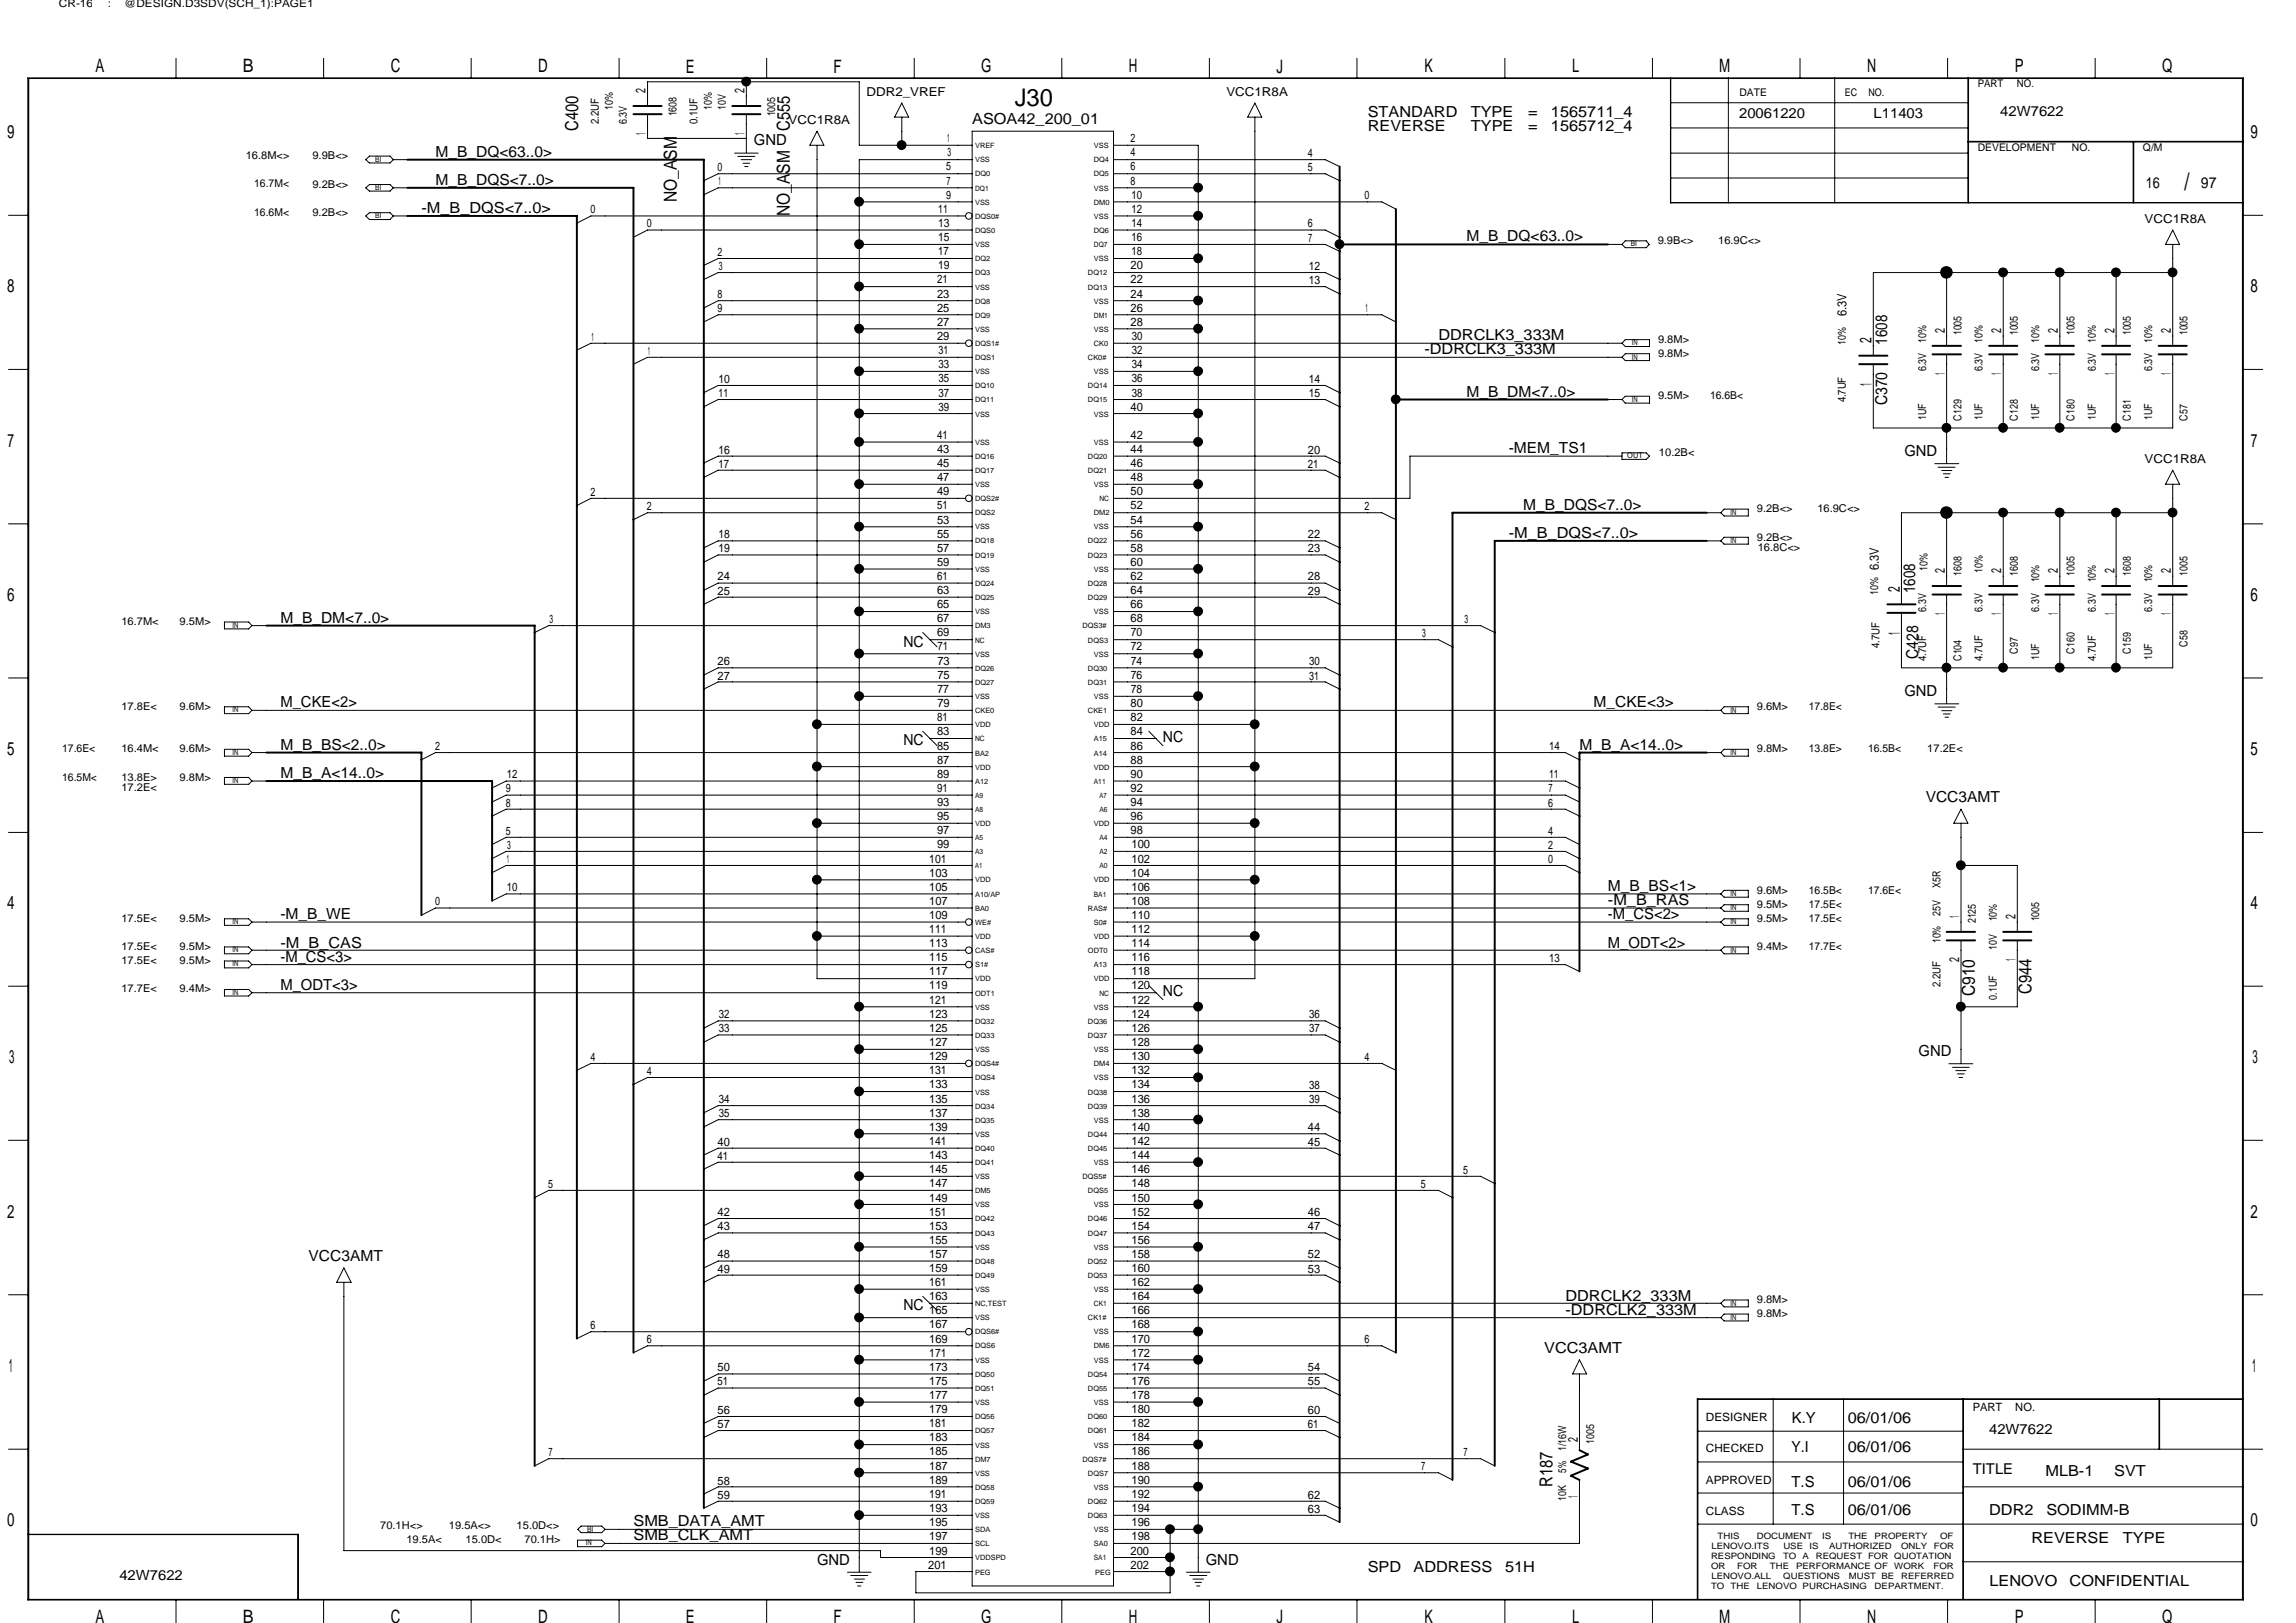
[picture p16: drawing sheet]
<svg xmlns="http://www.w3.org/2000/svg" width="297mm" height="210mm" viewBox="0 0 297 210" stroke-linecap="round" stroke-linejoin="round" font-family="sans-serif">
<defs><g id="words">
<g font-size="3.1">
<text x="131.3" y="13.7">J30</text>
<text x="282.6" y="24.6">/</text>
</g>
<g font-size="2.4">
<text x="12.4" y="9.4">A</text>
<text x="31.4" y="9.4">B</text>
<text x="50.5" y="9.4">C</text>
<text x="69.6" y="9.4">D</text>
<text x="88.7" y="9.4">E</text>
<text x="107.8" y="9.4">F</text>
<text x="127" y="9.4">G</text>
<text x="146" y="9.4">H</text>
<text x="165.1" y="9.4">J</text>
<text x="184.3" y="9.4">K</text>
<text x="203.4" y="9.4">L</text>
<text x="222.4" y="9.4">M</text>
<text x="241.6" y="9.4">N</text>
<text x="260.6" y="9.4">P</text>
<text x="279.7" y="9.4">Q</text>
<text x=".9" y="17.9">9</text>
<text x="291.2" y="17.9">9</text>
<text x=".9" y="37.8">8</text>
<text x="291.2" y="37.8">8</text>
<text x="1" y="57.8">7</text>
<text x="291.2" y="57.8">7</text>
<text x=".9" y="77.8">6</text>
<text x="291.2" y="77.8">6</text>
<text x=".9" y="97.7">5</text>
<text x="291.2" y="97.7">5</text>
<text x=".9" y="117.6">4</text>
<text x="291.2" y="117.6">4</text>
<text x="1.2" y="137.6">3</text>
<text x="291.4" y="137.6">3</text>
<text x=".9" y="157.5">2</text>
<text x="291.2" y="157.5">2</text>
<text x="1.1" y="177.5">1</text>
<text x="291.4" y="177.5">1</text>
<text x=".9" y="197.4">0</text>
<text x="291.2" y="197.4">0</text>
<text x="12.4" y="210">A</text>
<text x="31.4" y="210">B</text>
<text x="50.5" y="210">C</text>
<text x="69.6" y="210">D</text>
<text x="127" y="210">G</text>
<text x="146" y="210">H</text>
<text x="184.3" y="210">K</text>
<text x="203.4" y="210">L</text>
<text x="222.4" y="210">M</text>
<text x="241.6" y="210">N</text>
<text x="260.6" y="210">P</text>
<text x="279.7" y="210">Q</text>
<text x="88.7" y="210">E</text>
<text x="107.8" y="210">F</text>
<text x="165.1" y="210">J</text>
</g>
<g font-size="2.3">
<text x="74.8" y="17" transform="rotate(-90 74.8 17)">C400</text>
<text x="102.2" y="17" transform="rotate(-90 102.2 17)">C555</text>
<text x="87.6" y="26.1" transform="rotate(-90 87.6 26.1)">NO_ASM</text>
<text x="102.2" y="27.9" transform="rotate(-90 102.2 27.9)">NO_ASM</text>
<text x="255.5" y="128.8" transform="rotate(-90 255.5 128.8)">C910</text>
<text x="262.8" y="128.6" transform="rotate(-90 262.8 128.6)">C944</text>
<text x="200.9" y="192.4" transform="rotate(-90 200.9 192.4)">R187</text>
</g>
<g font-size="2.1">
<text x="242.1" y="44.4" transform="rotate(-90 242.1 44.4)">2</text>
<text x="244.1" y="44.6" transform="rotate(-90 244.1 44.6)">1608</text>
<text x="242.1" y="50" transform="rotate(-90 242.1 50)">1</text>
<text x="244.1" y="52.5" transform="rotate(-90 244.1 52.5)">C370</text>
<text x="245.8" y="76.5" transform="rotate(-90 245.8 76.5)">2</text>
<text x="247.8" y="76.8" transform="rotate(-90 247.8 76.8)">1608</text>
<text x="245.8" y="82.2" transform="rotate(-90 245.8 82.2)">1</text>
<text x="248.2" y="85.3" transform="rotate(-90 248.2 85.3)">C428</text>
</g>
<g font-size="2">
<text x="125.8" y="16.1">ASOA42_200_01</text>
<text x="177" y="15.2">STANDARD</text>
<text x="177" y="17">REVERSE</text>
<text x="190.3" y="15.2">TYPE</text>
<text x="190.3" y="17">TYPE</text>
<text x="197.7" y="15.2">=</text>
<text x="197.7" y="17">=</text>
<text x="200.7" y="15.2">1565711_4</text>
<text x="200.7" y="17">1565712_4</text>
<text x="56.3" y="20.3">M_B_DQ&lt;63..0&gt;</text>
<text x="56.3" y="23.9">M_B_DQS&lt;7..0&gt;</text>
<text x="97.5" y="18.8">GND</text>
<text x="54.5" y="27.6">-M_B_DQS&lt;7..0&gt;</text>
<text x="277.6" y="24.3">16</text>
<text x="284.7" y="24.3">97</text>
<text x="189.7" y="31.2">M_B_DQ&lt;63..0&gt;</text>
<text x="184.3" y="45.8">-DDRCLK3_333M</text>
<text x="186.1" y="44">DDRCLK3_333M</text>
<text x="189.7" y="51.4">M_B_DM&lt;7..0&gt;</text>
<text x="195.2" y="58.6">-MEM_TS1</text>
<text x="246.4" y="59">GND</text>
<text x="197.1" y="66">M_B_DQS&lt;7..0&gt;</text>
<text x="195.2" y="69.6">-M_B_DQS&lt;7..0&gt;</text>
<text x="36.3" y="80.6">M_B_DM&lt;7..0&gt;</text>
<text x="116.9" y="83.7">NC</text>
<text x="36.3" y="91.5">M_CKE&lt;2&gt;</text>
<text x="150.4" y="96">NC</text>
<text x="206.2" y="91.5">M_CKE&lt;3&gt;</text>
<text x="246.4" y="90.1">GND</text>
<text x="36.3" y="97">M_B_BS&lt;2..0&gt;</text>
<text x="36.3" y="100.7">M_B_A&lt;14..0&gt;</text>
<text x="116.9" y="96.4">NC</text>
<text x="204.3" y="97">M_B_A&lt;14..0&gt;</text>
<text x="249.1" y="103.8">VCC3AMT</text>
<text x="36.3" y="118.9">-M_B_WE</text>
<text x="208" y="115.3">M_B_BS&lt;1&gt;</text>
<text x="208" y="117.1">-M_B_RAS</text>
<text x="208" y="118.9">-M_CS&lt;2&gt;</text>
<text x="36.3" y="122.6">-M_B_CAS</text>
<text x="36.3" y="124.4">-M_CS&lt;3&gt;</text>
<text x="208" y="122.6">M_ODT&lt;2&gt;</text>
<text x="36.3" y="128.1">M_ODT&lt;3&gt;</text>
<text x="150.4" y="128.9">NC</text>
<text x="248.2" y="136.7">GND</text>
<text x="39.9" y="163.2">VCC3AMT</text>
<text x="116.9" y="169.5">NC</text>
<text x="202.5" y="170.1">-DDRCLK2_333M</text>
<text x="202.5" y="168.3">DDRCLK2_333M</text>
<text x="199.8" y="175">VCC3AMT</text>
<text x="231.8" y="184.1">K.Y</text>
<text x="239.1" y="184.1">06/01/06</text>
<text x="231.8" y="187.8">Y.I</text>
<text x="239.1" y="187.8">06/01/06</text>
<text x="264.6" y="190.9">MLB-1</text>
<text x="273.5" y="190.9">SVT</text>
<text x="82" y="197.5">SMB_DATA_AMT</text>
<text x="231.8" y="196">T.S</text>
<text x="231.8" y="192.4">T.S</text>
<text x="239.1" y="196">06/01/06</text>
<text x="239.1" y="192.4">06/01/06</text>
<text x="257.3" y="196">DDR2</text>
<text x="264.7" y="196">SODIMM-B</text>
<text x="82" y="199.3">SMB_CLK_AMT</text>
<text x="105.7" y="202.4">GND</text>
<text x="156" y="202.4">GND</text>
<text x="177" y="203.3">SPD</text>
<text x="182.9" y="203.3">ADDRESS</text>
<text x="194.7" y="203.3">51H</text>
<text x="262.8" y="199.7">REVERSE</text>
<text x="274.7" y="199.7">TYPE</text>
<text x="257.4" y="205.2">LENOVO</text>
<text x="267.8" y="205.2">CONFIDENTIAL</text>
</g>
<text font-size="1.9" x="255.2" y="190.7">TITLE</text>
<g font-size="1.8">
<text x="83.5" y="17.5" transform="rotate(-90 83.5 17.5)">1</text>
<text x="83.5" y="12.1" transform="rotate(-90 83.5 12.1)">2</text>
<text x="96.3" y="17.5" transform="rotate(-90 96.3 17.5)">1</text>
<text x="96.3" y="12.1" transform="rotate(-90 96.3 12.1)">2</text>
<text x="225" y="15.3">20061220</text>
<text x="242.4" y="15.3">L11403</text>
<text x="258.8" y="14.9">42W7622</text>
<text x="251.6" y="43.1" transform="rotate(-90 251.6 43.1)">2</text>
<text x="258.9" y="43.1" transform="rotate(-90 258.9 43.1)">2</text>
<text x="266.2" y="43.1" transform="rotate(-90 266.2 43.1)">2</text>
<text x="273.6" y="43.1" transform="rotate(-90 273.6 43.1)">2</text>
<text x="280.8" y="43.1" transform="rotate(-90 280.8 43.1)">2</text>
<text x="251.6" y="48.6" transform="rotate(-90 251.6 48.6)">1</text>
<text x="258.9" y="48.6" transform="rotate(-90 258.9 48.6)">1</text>
<text x="266.2" y="48.6" transform="rotate(-90 266.2 48.6)">1</text>
<text x="273.6" y="48.6" transform="rotate(-90 273.6 48.6)">1</text>
<text x="280.8" y="48.6" transform="rotate(-90 280.8 48.6)">1</text>
<text x="251.6" y="74.2" transform="rotate(-90 251.6 74.2)">2</text>
<text x="258.9" y="74.2" transform="rotate(-90 258.9 74.2)">2</text>
<text x="266.2" y="74.2" transform="rotate(-90 266.2 74.2)">2</text>
<text x="273.6" y="74.2" transform="rotate(-90 273.6 74.2)">2</text>
<text x="280.8" y="74.2" transform="rotate(-90 280.8 74.2)">2</text>
<text x="251.6" y="79.6" transform="rotate(-90 251.6 79.6)">1</text>
<text x="258.9" y="79.6" transform="rotate(-90 258.9 79.6)">1</text>
<text x="266.2" y="79.6" transform="rotate(-90 266.2 79.6)">1</text>
<text x="273.6" y="79.6" transform="rotate(-90 273.6 79.6)">1</text>
<text x="280.8" y="79.6" transform="rotate(-90 280.8 79.6)">1</text>
<text x="253.4" y="118.8" transform="rotate(-90 253.4 118.8)">1</text>
<text x="260.8" y="118.9" transform="rotate(-90 260.8 118.9)">2</text>
<text x="253.4" y="124.5" transform="rotate(-90 253.4 124.5)">2</text>
<text x="260.8" y="124.4" transform="rotate(-90 260.8 124.4)">1</text>
<text x="257.3" y="185.6">42W7622</text>
<text x="204.1" y="186.5" transform="rotate(-90 204.1 186.5)">2</text>
<text x="204.1" y="193.8" transform="rotate(-90 204.1 193.8)">1</text>
<text x="15.4" y="204.4">42W7622</text>
</g>
<g font-size="1.7">
<text x="238.9" y="40.9" transform="rotate(-90 238.9 40.9)">6.3V</text>
<text x="243.1" y="73.8" transform="rotate(-90 243.1 73.8)">6.3V</text>
</g>
<g font-size="1.6">
<text x="102" y="16.1">VCC1R8A</text>
<text x="112.1" y="12.4">DDR2_VREF</text>
<text x="158.7" y="12.4">VCC1R8A</text>
<text x="277.4" y="28.9">VCC1R8A</text>
<text x="277.4" y="59.9">VCC1R8A</text>
</g>
<g font-size="1.5">
<text x="92.8" y="22.1">0</text>
<text x="93" y="24">1</text>
<text x="122.4" y="22.1">5</text>
<text x="122.5" y="23.9">7</text>
<text x="122.6" y="18.4">1</text>
<text x="122.6" y="20.2">3</text>
<text x="146.3" y="23.9">8</text>
<text x="146.3" y="22.1">6</text>
<text x="146.3" y="20.2">4</text>
<text x="146.3" y="18.4">2</text>
<text x="169.2" y="20.3">4</text>
<text x="169.2" y="22.1">5</text>
<text x="76.4" y="27.6">0</text>
<text x="83.7" y="29.4">0</text>
<text x="121.4" y="29.4">13</text>
<text x="121.4" y="27.6">11</text>
<text x="122.4" y="25.7">9</text>
<text x="146.4" y="29.4">14</text>
<text x="146.4" y="27.6">12</text>
<text x="146.4" y="25.7">10</text>
<text x="169.2" y="29.4">6</text>
<text x="176.5" y="25.8">0</text>
<text x="92.8" y="33.1">2</text>
<text x="93" y="34.9">3</text>
<text x="121.4" y="34.8">19</text>
<text x="121.4" y="33">17</text>
<text x="121.4" y="31.2">15</text>
<text x="146.3" y="34.8">20</text>
<text x="146.4" y="33">18</text>
<text x="146.4" y="31.2">16</text>
<text x="169.2" y="31.3">7</text>
<text x="169.3" y="34.9">12</text>
<text x="92.8" y="38.6">8</text>
<text x="92.8" y="40.4">9</text>
<text x="121.2" y="40.3">25</text>
<text x="121.2" y="38.5">23</text>
<text x="121.2" y="36.7">21</text>
<text x="146.3" y="40.3">26</text>
<text x="146.3" y="38.5">24</text>
<text x="146.3" y="36.7">22</text>
<text x="169.3" y="36.7">13</text>
<text x="176.7" y="40.4">1</text>
<text x="76.5" y="44.1">1</text>
<text x="83.8" y="45.9">1</text>
<text x="121.2" y="44">29</text>
<text x="121.2" y="42.2">27</text>
<text x="121.4" y="47.6">33</text>
<text x="121.4" y="45.8">31</text>
<text x="146.3" y="42.2">28</text>
<text x="146.4" y="44">30</text>
<text x="146.4" y="47.6">34</text>
<text x="146.4" y="45.8">32</text>
<text x="93" y="49.5">10</text>
<text x="93" y="51.4">11</text>
<text x="121.4" y="53.1">39</text>
<text x="121.4" y="51.3">37</text>
<text x="121.4" y="49.4">35</text>
<text x="146.3" y="53.1">40</text>
<text x="146.4" y="51.3">38</text>
<text x="146.4" y="49.4">36</text>
<text x="169.3" y="49.5">14</text>
<text x="169.3" y="51.4">15</text>
<text x="93" y="58.7">16</text>
<text x="121.2" y="58.6">43</text>
<text x="121.2" y="56.8">41</text>
<text x="146.3" y="58.6">44</text>
<text x="146.3" y="56.8">42</text>
<text x="169.2" y="58.7">20</text>
<text x="76.4" y="64.1">2</text>
<text x="83.7" y="66">2</text>
<text x="93" y="60.5">17</text>
<text x="121.2" y="65.9">51</text>
<text x="121.2" y="64.1">49</text>
<text x="121.2" y="62.3">47</text>
<text x="121.2" y="60.4">45</text>
<text x="146.3" y="64.1">50</text>
<text x="146.3" y="65.9">52</text>
<text x="146.3" y="62.3">48</text>
<text x="146.3" y="60.4">46</text>
<text x="169.2" y="60.5">21</text>
<text x="176.5" y="66">2</text>
<text x="93" y="71.5">19</text>
<text x="93" y="69.6">18</text>
<text x="121.2" y="71.4">57</text>
<text x="121.2" y="69.6">55</text>
<text x="121.2" y="67.7">53</text>
<text x="146.3" y="71.4">58</text>
<text x="146.3" y="69.6">56</text>
<text x="146.3" y="67.7">54</text>
<text x="169.2" y="71.5">23</text>
<text x="169.2" y="69.6">22</text>
<text x="92.8" y="75.1">24</text>
<text x="92.8" y="77">25</text>
<text x="121.2" y="76.9">63</text>
<text x="121.2" y="75.1">61</text>
<text x="121.2" y="73.2">59</text>
<text x="146.3" y="73.2">60</text>
<text x="146.3" y="76.9">64</text>
<text x="146.3" y="75.1">62</text>
<text x="169.2" y="77">29</text>
<text x="169.2" y="75.1">28</text>
<text x="71.1" y="80.6">3</text>
<text x="121.2" y="82.3">69</text>
<text x="121.2" y="80.5">67</text>
<text x="121.2" y="78.7">65</text>
<text x="146.3" y="80.5">68</text>
<text x="146.3" y="78.7">66</text>
<text x="146.3" y="82.3">70</text>
<text x="184" y="82.4">3</text>
<text x="189.5" y="80.6">3</text>
<text x="92.8" y="86.1">26</text>
<text x="92.8" y="87.9">27</text>
<text x="121.3" y="87.8">75</text>
<text x="121.3" y="86">73</text>
<text x="121.3" y="84.2">71</text>
<text x="121.3" y="89.7">77</text>
<text x="146.3" y="89.7">78</text>
<text x="146.3" y="87.8">76</text>
<text x="146.3" y="86">74</text>
<text x="146.3" y="84.2">72</text>
<text x="169.4" y="87.9">31</text>
<text x="169.4" y="86.1">30</text>
<text x="121.2" y="95.1">83</text>
<text x="121.2" y="93.3">81</text>
<text x="121.3" y="91.5">79</text>
<text x="146.3" y="91.5">80</text>
<text x="146.3" y="95.1">84</text>
<text x="146.3" y="93.3">82</text>
<text x="56.3" y="97">2</text>
<text x="65.6" y="100.7">12</text>
<text x="121.2" y="100.6">89</text>
<text x="121.2" y="98.8">87</text>
<text x="121.2" y="97">85</text>
<text x="146.3" y="100.6">90</text>
<text x="146.3" y="98.8">88</text>
<text x="146.3" y="97">86</text>
<text x="200.4" y="97">14</text>
<text x="200.4" y="100.7">11</text>
<text x="65.4" y="104.4">8</text>
<text x="65.4" y="102.5">9</text>
<text x="65.4" y="108">5</text>
<text x="121.2" y="107.9">97</text>
<text x="121.2" y="106.1">95</text>
<text x="121.2" y="104.3">93</text>
<text x="121.2" y="102.4">91</text>
<text x="146.3" y="107.9">98</text>
<text x="146.3" y="106.1">96</text>
<text x="146.3" y="104.3">94</text>
<text x="146.3" y="102.4">92</text>
<text x="200.3" y="104.4">6</text>
<text x="200.3" y="108">4</text>
<text x="200.3" y="102.5">7</text>
<text x="65.6" y="111.7">1</text>
<text x="65.6" y="109.8">3</text>
<text x="120.2" y="113.4">103</text>
<text x="120.2" y="111.6">101</text>
<text x="121.2" y="109.8">99</text>
<text x="146.4" y="109.8">100</text>
<text x="146.4" y="113.4">104</text>
<text x="146.4" y="111.6">102</text>
<text x="200.3" y="109.8">2</text>
<text x="200.3" y="111.7">0</text>
<text x="56.3" y="117.1">0</text>
<text x="65.6" y="115.3">10</text>
<text x="120.2" y="118.9">109</text>
<text x="120.2" y="117.1">107</text>
<text x="120.2" y="115.2">105</text>
<text x="146.4" y="118.9">110</text>
<text x="146.4" y="117.1">108</text>
<text x="146.4" y="115.2">106</text>
<text x="120.2" y="124.4">115</text>
<text x="120.2" y="122.6">113</text>
<text x="120.2" y="120.7">111</text>
<text x="146.4" y="124.4">116</text>
<text x="146.4" y="122.6">114</text>
<text x="146.4" y="120.7">112</text>
<text x="200.4" y="124.5">13</text>
<text x="93" y="131.7">32</text>
<text x="120.2" y="131.7">123</text>
<text x="120.2" y="129.8">121</text>
<text x="120.2" y="128">119</text>
<text x="120.2" y="126.2">117</text>
<text x="146.4" y="128">120</text>
<text x="146.4" y="131.7">124</text>
<text x="146.4" y="129.8">122</text>
<text x="146.4" y="126.2">118</text>
<text x="169.4" y="131.7">36</text>
<text x="76.4" y="137.2">4</text>
<text x="93" y="133.6">33</text>
<text x="120.2" y="137.2">129</text>
<text x="120.2" y="135.3">127</text>
<text x="120.2" y="133.5">125</text>
<text x="146.4" y="137.2">130</text>
<text x="146.4" y="135.3">128</text>
<text x="146.4" y="133.5">126</text>
<text x="169.4" y="133.6">37</text>
<text x="176.5" y="137.2">4</text>
<text x="83.7" y="139.1">4</text>
<text x="93" y="142.7">34</text>
<text x="120.2" y="142.7">135</text>
<text x="120.2" y="140.8">133</text>
<text x="120.2" y="139">131</text>
<text x="146.4" y="142.7">136</text>
<text x="146.4" y="140.8">134</text>
<text x="146.4" y="139">132</text>
<text x="169.4" y="140.9">38</text>
<text x="169.4" y="142.7">39</text>
<text x="92.8" y="148.2">40</text>
<text x="93" y="144.5">35</text>
<text x="120.2" y="149.9">143</text>
<text x="120.2" y="148.1">141</text>
<text x="120.2" y="146.3">139</text>
<text x="120.2" y="144.5">137</text>
<text x="146.4" y="146.3">140</text>
<text x="146.4" y="149.9">144</text>
<text x="146.4" y="148.1">142</text>
<text x="146.4" y="144.5">138</text>
<text x="169.2" y="146.4">44</text>
<text x="169.2" y="148.2">45</text>
<text x="70.9" y="153.7">5</text>
<text x="92.8" y="150">41</text>
<text x="120.2" y="155.4">149</text>
<text x="120.2" y="153.6">147</text>
<text x="120.2" y="151.8">145</text>
<text x="146.4" y="155.4">150</text>
<text x="146.4" y="153.6">148</text>
<text x="146.4" y="151.8">146</text>
<text x="183.8" y="153.7">5</text>
<text x="189.3" y="151.8">5</text>
<text x="92.8" y="159.2">43</text>
<text x="92.8" y="157.4">42</text>
<text x="120.2" y="160.9">155</text>
<text x="120.2" y="159.1">153</text>
<text x="120.2" y="157.3">151</text>
<text x="146.4" y="160.9">156</text>
<text x="146.4" y="159.1">154</text>
<text x="146.4" y="157.3">152</text>
<text x="169.2" y="157.4">46</text>
<text x="169.2" y="159.2">47</text>
<text x="92.8" y="164.6">49</text>
<text x="92.8" y="162.8">48</text>
<text x="120.2" y="166.4">161</text>
<text x="120.2" y="164.5">159</text>
<text x="120.2" y="162.7">157</text>
<text x="146.4" y="164.5">160</text>
<text x="146.4" y="166.4">162</text>
<text x="146.4" y="162.7">158</text>
<text x="169.2" y="164.6">53</text>
<text x="169.2" y="162.8">52</text>
<text x="76.4" y="172">6</text>
<text x="83.7" y="173.8">6</text>
<text x="120.2" y="173.7">169</text>
<text x="120.2" y="171.9">167</text>
<text x="120.2" y="170.1">165</text>
<text x="120.2" y="168.2">163</text>
<text x="146.4" y="173.7">170</text>
<text x="146.4" y="171.9">168</text>
<text x="146.4" y="170.1">166</text>
<text x="146.4" y="168.2">164</text>
<text x="176.5" y="173.8">6</text>
<text x="92.8" y="177.4">50</text>
<text x="92.8" y="179.2">51</text>
<text x="120.2" y="179.2">175</text>
<text x="120.2" y="177.4">173</text>
<text x="120.2" y="175.5">171</text>
<text x="146.4" y="179.2">176</text>
<text x="146.4" y="177.4">174</text>
<text x="146.4" y="175.5">172</text>
<text x="169.2" y="179.2">55</text>
<text x="169.2" y="177.4">54</text>
<text x="92.8" y="182.9">56</text>
<text x="92.8" y="184.7">57</text>
<text x="120.2" y="184.7">181</text>
<text x="120.2" y="182.8">179</text>
<text x="120.2" y="181">177</text>
<text x="146.4" y="182.8">180</text>
<text x="146.4" y="184.7">182</text>
<text x="146.4" y="181">178</text>
<text x="169.2" y="182.9">60</text>
<text x="169.2" y="184.7">61</text>
<text x="220.7" y="183.9">DESIGNER</text>
<text x="255.2" y="182.6">PART</text>
<text x="260.7" y="182.6">NO.</text>
<text x="70.9" y="188.4">7</text>
<text x="120.2" y="192">189</text>
<text x="120.2" y="190.2">187</text>
<text x="120.2" y="188.3">185</text>
<text x="120.2" y="186.5">183</text>
<text x="146.4" y="192">190</text>
<text x="146.4" y="190.2">188</text>
<text x="146.4" y="188.3">186</text>
<text x="146.4" y="186.5">184</text>
<text x="183.9" y="190.2">7</text>
<text x="189.4" y="188.4">7</text>
<text x="220.7" y="191.9">APPROVED</text>
<text x="220.7" y="187.9">CHECKED</text>
<text x="92.8" y="192.1">58</text>
<text x="92.8" y="193.9">59</text>
<text x="120.2" y="197.4">195</text>
<text x="120.2" y="195.6">193</text>
<text x="120.2" y="193.8">191</text>
<text x="146.4" y="197.4">196</text>
<text x="146.4" y="195.6">194</text>
<text x="146.4" y="193.8">192</text>
<text x="169.2" y="193.9">62</text>
<text x="169.2" y="195.7">63</text>
<text x="220.7" y="196">CLASS</text>
<text x="120.1" y="202.9">201</text>
<text x="120.2" y="201.1">199</text>
<text x="120.2" y="199.3">197</text>
<text x="146.3" y="202.9">202</text>
<text x="146.3" y="201.1">200</text>
<text x="146.4" y="199.3">198</text>
</g>
<g font-size="1.4">
<text x="7.6" y=".9">CR-16</text>
<text x="14" y=".9">:</text>
<text x="16.1" y=".9">@DESIGN.D3SDV(SCH_1):PAGE1</text>
<text x="255.9" y="11.3">PART</text>
<text x="260.9" y="11.3">NO.</text>
<text x="77.5" y="16.1" transform="rotate(-90 77.5 16.1)">2.2UF</text>
<text x="79.3" y="14.2" transform="rotate(-90 79.3 14.2)">10%</text>
<text x="81.1" y="16.1" transform="rotate(-90 81.1 16.1)">6.3V</text>
<text x="87.5" y="15.1" transform="rotate(-90 87.5 15.1)">1608</text>
<text x="90.3" y="16.1" transform="rotate(-90 90.3 16.1)">0.1UF</text>
<text x="92.1" y="14.2" transform="rotate(-90 92.1 14.2)">10%</text>
<text x="93.9" y="14.2" transform="rotate(-90 93.9 14.2)">10V</text>
<text x="100.3" y="15.1" transform="rotate(-90 100.3 15.1)">1005</text>
<text x="225" y="12.4">DATE</text>
<text x="238.7" y="12.4">EC</text>
<text x="241.7" y="12.4">NO.</text>
<text x="31.8" y="20.6">16.8M&lt;&gt;</text>
<text x="40.4" y="20.6">9.9B&lt;&gt;</text>
<text x="255.9" y="19.6">DEVELOPMENT</text>
<text x="268.1" y="19.6">NO.</text>
<text x="277.2" y="19.6">Q/M</text>
<text x="32.9" y="24.3">16.7M&lt;</text>
<text x="32.9" y="27.9">16.6M&lt;</text>
<text x="40.4" y="27.9">9.2B&lt;&gt;</text>
<text x="40.4" y="24.3">9.2B&lt;&gt;</text>
<text x="214.5" y="31.6">9.9B&lt;&gt;</text>
<text x="222.3" y="31.6">16.9C&lt;&gt;</text>
<text x="214.5" y="46.2">9.8M&gt;</text>
<text x="214.5" y="44.4">9.8M&gt;</text>
<text x="238.8" y="44.7" transform="rotate(-90 238.8 44.7)">10%</text>
<text x="249.2" y="44.3" transform="rotate(-90 249.2 44.3)">10%</text>
<text x="253.8" y="43.4" transform="rotate(-90 253.8 43.4)">1005</text>
<text x="256.5" y="44.3" transform="rotate(-90 256.5 44.3)">10%</text>
<text x="261.1" y="43.4" transform="rotate(-90 261.1 43.4)">1005</text>
<text x="263.8" y="44.3" transform="rotate(-90 263.8 44.3)">10%</text>
<text x="268.4" y="43.4" transform="rotate(-90 268.4 43.4)">1005</text>
<text x="271.1" y="44.3" transform="rotate(-90 271.1 44.3)">10%</text>
<text x="275.7" y="43.4" transform="rotate(-90 275.7 43.4)">1005</text>
<text x="278.4" y="44.3" transform="rotate(-90 278.4 44.3)">10%</text>
<text x="283" y="43.4" transform="rotate(-90 283 43.4)">1005</text>
<text x="214.5" y="51.6">9.5M&gt;</text>
<text x="221.2" y="51.6">16.6B&lt;</text>
<text x="238.8" y="52.1" transform="rotate(-90 238.8 52.1)">4.7UF</text>
<text x="249.2" y="48" transform="rotate(-90 249.2 48)">6.3V</text>
<text x="256.5" y="48" transform="rotate(-90 256.5 48)">6.3V</text>
<text x="263.8" y="48" transform="rotate(-90 263.8 48)">6.3V</text>
<text x="271.1" y="48" transform="rotate(-90 271.1 48)">6.3V</text>
<text x="278.4" y="48" transform="rotate(-90 278.4 48)">6.3V</text>
<text x="214.6" y="59">10.2B&lt;</text>
<text x="249.2" y="54.4" transform="rotate(-90 249.2 54.4)">1UF</text>
<text x="253.8" y="54.4" transform="rotate(-90 253.8 54.4)">C129</text>
<text x="256.5" y="54.4" transform="rotate(-90 256.5 54.4)">1UF</text>
<text x="261.1" y="54.4" transform="rotate(-90 261.1 54.4)">C128</text>
<text x="263.8" y="54.4" transform="rotate(-90 263.8 54.4)">1UF</text>
<text x="268.4" y="54.4" transform="rotate(-90 268.4 54.4)">C180</text>
<text x="271.1" y="54.4" transform="rotate(-90 271.1 54.4)">1UF</text>
<text x="275.7" y="54.4" transform="rotate(-90 275.7 54.4)">C181</text>
<text x="278.4" y="54.4" transform="rotate(-90 278.4 54.4)">1UF</text>
<text x="283" y="54.4" transform="rotate(-90 283 54.4)">C57</text>
<text x="227.3" y="66.3">9.2B&lt;&gt;</text>
<text x="227.3" y="69.9">9.2B&lt;&gt;</text>
<text x="227.4" y="71.2">16.8C&lt;&gt;</text>
<text x="235.1" y="66.3">16.9C&lt;&gt;</text>
<text x="243" y="77" transform="rotate(-90 243 77)">10%</text>
<text x="249.4" y="73.9" transform="rotate(-90 249.4 73.9)">10%</text>
<text x="253.8" y="74.5" transform="rotate(-90 253.8 74.5)">1608</text>
<text x="256.5" y="74.1" transform="rotate(-90 256.5 74.1)">10%</text>
<text x="261.1" y="74.5" transform="rotate(-90 261.1 74.5)">1608</text>
<text x="263.8" y="75.4" transform="rotate(-90 263.8 75.4)">10%</text>
<text x="268.4" y="74.5" transform="rotate(-90 268.4 74.5)">1005</text>
<text x="271.1" y="75.4" transform="rotate(-90 271.1 75.4)">10%</text>
<text x="275.7" y="74.5" transform="rotate(-90 275.7 74.5)">1608</text>
<text x="278.4" y="75.4" transform="rotate(-90 278.4 75.4)">10%</text>
<text x="283" y="74.5" transform="rotate(-90 283 74.5)">1005</text>
<text x="15.7" y="80.9">16.7M&lt;</text>
<text x="23.2" y="80.9">9.5M&gt;</text>
<text x="243.2" y="83.9" transform="rotate(-90 243.2 83.9)">4.7UF</text>
<text x="249.2" y="79.1" transform="rotate(-90 249.2 79.1)">6.3V</text>
<text x="256.5" y="79.1" transform="rotate(-90 256.5 79.1)">6.3V</text>
<text x="263.8" y="79.1" transform="rotate(-90 263.8 79.1)">6.3V</text>
<text x="271.1" y="79.1" transform="rotate(-90 271.1 79.1)">6.3V</text>
<text x="278.4" y="79.1" transform="rotate(-90 278.4 79.1)">6.3V</text>
<text x="283" y="83.7" transform="rotate(-90 283 83.7)">C58</text>
<text x="249.2" y="85.5" transform="rotate(-90 249.2 85.5)">4.7UF</text>
<text x="253.8" y="85.5" transform="rotate(-90 253.8 85.5)">C104</text>
<text x="256.5" y="85.5" transform="rotate(-90 256.5 85.5)">4.7UF</text>
<text x="261.1" y="84.6" transform="rotate(-90 261.1 84.6)">C97</text>
<text x="263.8" y="85.4" transform="rotate(-90 263.8 85.4)">1UF</text>
<text x="268.4" y="84.6" transform="rotate(-90 268.4 84.6)">C160</text>
<text x="271.1" y="85.5" transform="rotate(-90 271.1 85.5)">4.7UF</text>
<text x="275.7" y="84.6" transform="rotate(-90 275.7 84.6)">C159</text>
<text x="278.4" y="85.4" transform="rotate(-90 278.4 85.4)">1UF</text>
<text x="15.7" y="91.9">17.8E&lt;</text>
<text x="23.2" y="91.9">9.6M&gt;</text>
<text x="227.3" y="91.9">9.6M&gt;</text>
<text x="234" y="91.9">17.8E&lt;</text>
<text x="8" y="97.3">17.6E&lt;</text>
<text x="8" y="101">16.5M&lt;</text>
<text x="15.7" y="97.3">16.4M&lt;</text>
<text x="15.7" y="101">13.8E&gt;</text>
<text x="23.2" y="97.3">9.6M&gt;</text>
<text x="23.2" y="101">9.8M&gt;</text>
<text x="227.3" y="97.3">9.8M&gt;</text>
<text x="234" y="97.3">13.8E&gt;</text>
<text x="241.7" y="97.3">16.5B&lt;</text>
<text x="249.3" y="97.3">17.2E&lt;</text>
<text x="15.7" y="102.3">17.2E&lt;</text>
<text x="15.7" y="119.3">17.5E&lt;</text>
<text x="23.2" y="119.3">9.5M&gt;</text>
<text x="227.3" y="117.4">9.5M&gt;</text>
<text x="227.3" y="115.6">9.6M&gt;</text>
<text x="227.3" y="119.3">9.5M&gt;</text>
<text x="234" y="117.4">17.5E&lt;</text>
<text x="234" y="119.3">17.5E&lt;</text>
<text x="234" y="115.6">16.5B&lt;</text>
<text x="241.7" y="115.6">17.6E&lt;</text>
<text x="251" y="118.5" transform="rotate(-90 251 118.5)">25V</text>
<text x="251" y="114.9" transform="rotate(-90 251 114.9)">X5R</text>
<text x="255.6" y="119.5" transform="rotate(-90 255.6 119.5)">2125</text>
<text x="258.3" y="119.2" transform="rotate(-90 258.3 119.2)">10%</text>
<text x="263.8" y="119.2" transform="rotate(-90 263.8 119.2)">1005</text>
<text x="15.7" y="122.9">17.5E&lt;</text>
<text x="15.7" y="124.8">17.5E&lt;</text>
<text x="23.2" y="122.9">9.5M&gt;</text>
<text x="23.2" y="124.8">9.5M&gt;</text>
<text x="227.3" y="122.9">9.4M&gt;</text>
<text x="234" y="122.9">17.7E&lt;</text>
<text x="251" y="122" transform="rotate(-90 251 122)">10%</text>
<text x="258.3" y="122.9" transform="rotate(-90 258.3 122.9)">10V</text>
<text x="15.7" y="128.4">17.7E&lt;</text>
<text x="23.2" y="128.4">9.4M&gt;</text>
<text x="251" y="127.7" transform="rotate(-90 251 127.7)">2.2UF</text>
<text x="258.3" y="129.3" transform="rotate(-90 258.3 129.3)">0.1UF</text>
<text x="227.3" y="170.4">9.8M&gt;</text>
<text x="227.3" y="168.6">9.8M&gt;</text>
<text x="202.6" y="190.5" transform="rotate(-90 202.6 190.5)">5%</text>
<text x="202.6" y="187.7" transform="rotate(-90 202.6 187.7)">1/16W</text>
<text x="206.2" y="186.8" transform="rotate(-90 206.2 186.8)">1005</text>
<text x="49.2" y="197.8">70.1H&lt;&gt;</text>
<text x="58.1" y="197.8">19.5A&lt;&gt;</text>
<text x="66.8" y="197.8">15.0D&lt;&gt;</text>
<text x="202.6" y="194.1" transform="rotate(-90 202.6 194.1)">10K</text>
<text x="52.6" y="199.6">19.5A&lt;</text>
<text x="60.2" y="199.6">15.0D&lt;</text>
<text x="67.9" y="199.6">70.1H&gt;</text>
</g>
<g font-size="1.1">
<text x="221.4" y="203">OR</text>
<text x="221.4" y="201.7">RESPONDING</text>
<text x="221.4" y="200.4">LENOVO.ITS</text>
<text x="222.2" y="199.1">THIS</text>
<text x="224.7" y="203">FOR</text>
<text x="227.3" y="199.1">DOCUMENT</text>
<text x="229" y="203">THE</text>
<text x="230.7" y="201.7">TO</text>
<text x="230.7" y="200.4">USE</text>
<text x="232.4" y="203">PERFORMANCE OF</text>
<text x="233.2" y="201.7">A</text>
<text x="234.1" y="200.4">IS</text>
<text x="234.9" y="201.7">REQUEST FOR QUOTATION</text>
<text x="235.8" y="199.1">IS</text>
<text x="236.6" y="200.4">AUTHORIZED</text>
<text x="239.1" y="199.1">THE</text>
<text x="242.5" y="199.1">PROPERTY</text>
<text x="245.1" y="203">WORK</text>
<text x="246" y="200.4">ONLY</text>
<text x="250.1" y="203">FOR</text>
<text x="250.2" y="200.4">FOR</text>
<text x="251" y="199.1">OF</text>
<text x="221.4" y="205.6">TO</text>
<text x="221.4" y="204.3">LENOVO.ALL</text>
<text x="223.9" y="205.6">THE</text>
<text x="227.3" y="205.6">LENOVO PURCHASING</text>
<text x="230.7" y="204.3">QUESTIONS</text>
<text x="239.2" y="204.3">MUST BE</text>
<text x="242.5" y="205.6">DEPARTMENT.</text>
<text x="246" y="204.3">REFERRED</text>
</g>
<g font-size="1">
<text x="48.6" y="20.9">BI</text>
<text x="48.6" y="28.2">BI</text>
<text x="48.6" y="24.6">BI</text>
<text x="211" y="31.9">BI</text>
<text x="211.1" y="46.5">IN</text>
<text x="211.1" y="44.7">IN</text>
<text x="211.1" y="52">IN</text>
<text x="210.5" y="59.3">OUT</text>
<text x="223.9" y="66.6">IN</text>
<text x="223.9" y="70.3">IN</text>
<text x="30.1" y="81.2">IN</text>
<text x="30.1" y="92.2">IN</text>
<text x="223.9" y="92.2">IN</text>
<text x="30.1" y="97.6">IN</text>
<text x="30.1" y="101.3">IN</text>
<text x="223.9" y="97.7">IN</text>
<text x="30.1" y="119.5">IN</text>
<text x="223.9" y="119.6">IN</text>
<text x="223.9" y="116">IN</text>
<text x="223.9" y="117.8">IN</text>
<text x="30.1" y="125">IN</text>
<text x="30.1" y="123.2">IN</text>
<text x="223.9" y="123.2">IN</text>
<text x="30.1" y="128.7">IN</text>
<text x="223.9" y="168.9">IN</text>
<text x="223.9" y="170.7">IN</text>
<text x="75.8" y="199.9">IN</text>
<text x="75.9" y="198.2">BI</text>
</g>
<g font-size=".9">
<text x="126.1" y="22.8">DQ0</text>
<text x="126.1" y="21">VSS</text>
<text x="126.1" y="19.2">VREF</text>
<text x="141.5" y="22.8">DQ5</text>
<text x="141.5" y="21">DQ4</text>
<text x="141.5" y="19.2">VSS</text>
<text x="126.1" y="28.3">DQS0#</text>
<text x="126.1" y="26.5">VSS</text>
<text x="126.1" y="24.7">DQ1</text>
<text x="141.5" y="28.3">VSS</text>
<text x="141.5" y="26.5">DM0</text>
<text x="141.5" y="24.7">VSS</text>
<text x="126.1" y="35.6">DQ3</text>
<text x="126.1" y="33.8">DQ2</text>
<text x="126.1" y="32">VSS</text>
<text x="126.1" y="30.1">DQS0</text>
<text x="140.8" y="35.6">DQ12</text>
<text x="141.5" y="33.8">VSS</text>
<text x="141.5" y="32">DQ7</text>
<text x="141.5" y="30.1">DQ6</text>
<text x="126.1" y="41.1">DQ9</text>
<text x="126.1" y="39.3">DQ8</text>
<text x="126.1" y="37.5">VSS</text>
<text x="140.8" y="37.5">DQ13</text>
<text x="141.5" y="41.1">DM1</text>
<text x="141.5" y="39.3">VSS</text>
<text x="126.1" y="46.6">DQS1</text>
<text x="126.1" y="44.7">DQS1#</text>
<text x="126.1" y="42.9">VSS</text>
<text x="140.8" y="46.6">CK0#</text>
<text x="141.5" y="44.7">CK0</text>
<text x="141.5" y="42.9">VSS</text>
<text x="126.1" y="53.9">VSS</text>
<text x="126.1" y="52.1">DQ11</text>
<text x="126.1" y="50.2">DQ10</text>
<text x="126.1" y="48.4">VSS</text>
<text x="140.8" y="52.1">DQ15</text>
<text x="140.8" y="50.2">DQ14</text>
<text x="141.5" y="53.9">VSS</text>
<text x="141.5" y="48.4">VSS</text>
<text x="126.1" y="59.4">DQ16</text>
<text x="126.1" y="57.5">VSS</text>
<text x="140.8" y="59.4">DQ20</text>
<text x="141.5" y="57.5">VSS</text>
<text x="126.1" y="64.9">DQS2#</text>
<text x="126.1" y="63">VSS</text>
<text x="126.1" y="61.2">DQ17</text>
<text x="140.8" y="61.2">DQ21</text>
<text x="141.5" y="63">VSS</text>
<text x="142.2" y="64.9">NC</text>
<text x="126.1" y="70.3">DQ18</text>
<text x="126.1" y="68.5">VSS</text>
<text x="126.1" y="66.7">DQS2</text>
<text x="140.8" y="70.3">DQ22</text>
<text x="141.5" y="68.5">VSS</text>
<text x="141.5" y="66.7">DM2</text>
<text x="126.1" y="77.6">DQ25</text>
<text x="126.1" y="75.8">DQ24</text>
<text x="126.1" y="74">VSS</text>
<text x="126.1" y="72.2">DQ19</text>
<text x="140.8" y="77.6">DQ29</text>
<text x="140.8" y="75.8">DQ28</text>
<text x="140.8" y="72.2">DQ23</text>
<text x="141.5" y="74">VSS</text>
<text x="126.1" y="83.1">NC</text>
<text x="126.1" y="81.3">DM3</text>
<text x="126.1" y="79.5">VSS</text>
<text x="140" y="81.3">DQS3#</text>
<text x="140.8" y="83.1">DQS3</text>
<text x="141.5" y="79.5">VSS</text>
<text x="126.1" y="88.6">DQ27</text>
<text x="126.1" y="86.8">DQ26</text>
<text x="126.1" y="85">VSS</text>
<text x="140.8" y="88.6">DQ31</text>
<text x="140.8" y="86.8">DQ30</text>
<text x="141.5" y="85">VSS</text>
<text x="126.1" y="95.9">NC</text>
<text x="126.1" y="94.1">VDD</text>
<text x="126.1" y="92.2">CKE0</text>
<text x="126.1" y="90.4">VSS</text>
<text x="140.8" y="92.2">CKE1</text>
<text x="141.5" y="95.9">A15</text>
<text x="141.5" y="94.1">VDD</text>
<text x="141.5" y="90.4">VSS</text>
<text x="126.1" y="101.4">A12</text>
<text x="126.1" y="99.6">VDD</text>
<text x="126.1" y="97.7">BA2</text>
<text x="141.5" y="101.4">A11</text>
<text x="141.5" y="99.6">VDD</text>
<text x="141.5" y="97.7">A14</text>
<text x="126.1" y="106.9">VDD</text>
<text x="126.1" y="105">A8</text>
<text x="126.1" y="103.2">A9</text>
<text x="141.5" y="106.9">VDD</text>
<text x="142.2" y="105">A6</text>
<text x="142.2" y="103.2">A7</text>
<text x="126.1" y="112.4">A1</text>
<text x="126.1" y="110.5">A3</text>
<text x="126.1" y="108.7">A5</text>
<text x="142.2" y="112.4">A0</text>
<text x="142.2" y="110.5">A2</text>
<text x="142.2" y="108.7">A4</text>
<text x="126.2" y="119.7">WE#</text>
<text x="126.2" y="117.9">BA0</text>
<text x="126.2" y="116">A10/AP</text>
<text x="126.2" y="114.2">VDD</text>
<text x="140.8" y="117.9">RAS#</text>
<text x="141.5" y="119.7">S0#</text>
<text x="141.5" y="116">BA1</text>
<text x="141.5" y="114.2">VDD</text>
<text x="126.2" y="125.1">S1#</text>
<text x="126.2" y="123.3">CAS#</text>
<text x="126.2" y="121.5">VDD</text>
<text x="140.8" y="123.3">ODT0</text>
<text x="141.5" y="125.1">A13</text>
<text x="141.5" y="121.5">VDD</text>
<text x="126.2" y="130.6">VSS</text>
<text x="126.2" y="128.8">ODT1</text>
<text x="126.2" y="127">VDD</text>
<text x="141.5" y="130.6">VSS</text>
<text x="141.5" y="127">VDD</text>
<text x="142.2" y="128.8">NC</text>
<text x="126.2" y="137.9">DQS4#</text>
<text x="126.2" y="136.1">VSS</text>
<text x="126.2" y="134.3">DQ33</text>
<text x="126.2" y="132.5">DQ32</text>
<text x="140.8" y="134.3">DQ37</text>
<text x="140.8" y="132.5">DQ36</text>
<text x="141.5" y="137.9">DM4</text>
<text x="141.5" y="136.1">VSS</text>
<text x="126.2" y="143.4">DQ34</text>
<text x="126.2" y="141.6">VSS</text>
<text x="126.2" y="139.7">DQS4</text>
<text x="140.8" y="143.4">DQ39</text>
<text x="140.8" y="141.6">DQ38</text>
<text x="141.5" y="139.7">VSS</text>
<text x="126.2" y="148.9">DQ40</text>
<text x="126.2" y="147.1">VSS</text>
<text x="126.2" y="145.2">DQ35</text>
<text x="140.8" y="148.9">DQ45</text>
<text x="140.8" y="147.1">DQ44</text>
<text x="141.5" y="145.2">VSS</text>
<text x="126.2" y="154.4">DM5</text>
<text x="126.2" y="152.6">VSS</text>
<text x="126.2" y="150.7">DQ41</text>
<text x="140" y="152.6">DQS5#</text>
<text x="140.8" y="154.4">DQS5</text>
<text x="141.5" y="150.7">VSS</text>
<text x="126.2" y="161.7">VSS</text>
<text x="126.2" y="159.9">DQ43</text>
<text x="126.2" y="158">DQ42</text>
<text x="126.2" y="156.2">VSS</text>
<text x="140.8" y="159.9">DQ47</text>
<text x="140.8" y="158">DQ46</text>
<text x="141.5" y="161.7">VSS</text>
<text x="141.5" y="156.2">VSS</text>
<text x="126.2" y="167.2">VSS</text>
<text x="126.2" y="165.4">DQ49</text>
<text x="126.2" y="163.5">DQ48</text>
<text x="140.8" y="165.4">DQ53</text>
<text x="140.8" y="163.5">DQ52</text>
<text x="141.5" y="167.2">VSS</text>
<text x="126.2" y="172.6">DQS6#</text>
<text x="126.2" y="170.8">VSS</text>
<text x="126.2" y="169">NC,TEST</text>
<text x="140.8" y="170.8">CK1#</text>
<text x="141.5" y="172.6">VSS</text>
<text x="141.5" y="169">CK1</text>
<text x="126.2" y="180">DQ51</text>
<text x="126.2" y="178.1">DQ50</text>
<text x="126.2" y="176.3">VSS</text>
<text x="126.2" y="174.5">DQS6</text>
<text x="140.8" y="180">DQ55</text>
<text x="140.8" y="178.1">DQ54</text>
<text x="141.5" y="176.3">VSS</text>
<text x="141.5" y="174.5">DM6</text>
<text x="126.2" y="185.4">DQ57</text>
<text x="126.2" y="183.6">DQ56</text>
<text x="126.2" y="181.8">VSS</text>
<text x="140.8" y="185.4">DQ61</text>
<text x="140.8" y="183.6">DQ60</text>
<text x="141.5" y="181.8">VSS</text>
<text x="126.2" y="190.9">VSS</text>
<text x="126.2" y="189.1">DM7</text>
<text x="126.2" y="187.3">VSS</text>
<text x="140" y="189.1">DQS7#</text>
<text x="140.8" y="190.9">DQS7</text>
<text x="141.5" y="187.3">VSS</text>
<text x="126.2" y="196.4">VSS</text>
<text x="126.2" y="194.6">DQ59</text>
<text x="126.2" y="192.7">DQ58</text>
<text x="140.8" y="196.4">DQ63</text>
<text x="140.8" y="194.6">DQ62</text>
<text x="141.5" y="192.7">VSS</text>
<text x="126.1" y="201.9">VDDSPD</text>
<text x="126.1" y="203.7">PEG</text>
<text x="126.2" y="200.1">SCL</text>
<text x="126.2" y="198.2">SDA</text>
<text x="141.5" y="201.9">SA1</text>
<text x="141.5" y="200.1">SA0</text>
<text x="141.5" y="198.2">VSS</text>
<text x="141.7" y="203.7">PEG</text>
</g>
</g></defs>
<g fill="none" stroke="#000" stroke-width=".25">
<path d="M82 14.8h3.6M82 13.7h3.6M94.7 14.8h3.7M94.7 13.7h3.7M52.7 20.7h38.4v174.4M52.7 27.9h21.9v145.3M52.7 24.3h29.3v150.7M173.3 21.5v175.4M173.3 31.6h34.7M180.6 27.1v24.6M180.6 51.7v123.3M180.6 51.7h27.4"/>
<path d="M240.5 47.1h3.7M240.5 46h3.7M250 45.8h3.7M250 44.7h3.7M257.3 45.8h3.7M257.3 44.7h3.7M264.6 45.8h3.7M264.6 44.7h3.7M271.9 45.8h3.7M271.9 44.7h3.7M279.3 45.8h3.6M279.3 44.7h3.6"/>
<path d="M220.8 66.3h-32.9v125.2M220.8 70h-27.4v119.7M244.2 79.3h3.6M244.2 78.2h3.6M250 76.9h3.7M250 75.8h3.7M257.3 76.9h3.7M257.3 75.8h3.7M264.6 76.9h3.7M264.6 75.8h3.7M271.9 76.9h3.7M271.9 75.8h3.7"/>
<path d="M279.3 76.9h3.6M279.3 75.8h3.6M34.5 97.4h20v21M34.5 80.9h34.7v108.8M220.8 97.4h-16.5v28.3M34.5 101h29.2v15.5M251.8 120.6h3.7M251.8 121.7h3.7M259.2 120.6h3.6M259.2 121.7h3.6M204.3 187.6l1.1 .6-2.2 .9 2.2 .9-2.2 .9 1.1 .6"/>
</g>
<g fill="none" stroke="#000" stroke-width=".13">
<path d="M3.6 10.1h286.6v196.9h-286.6zM3.7 10.2h286.4v196.7h-286.4zM22.8 7.5v2.6M41.9 7.5v2.6M61 7.5v2.6M80.1 7.5v2.6M83.8 13.7v-3.1h27.4v8.2h14.6M83.8 14.8v3.1h12.8M95 19.8h3.1M96.6 10.6v3.1M96.6 14.8v4.9M99.2 7.5v2.6"/>
<path d="M105.7 18.8v80.4M105.7 17l.9 1.8h-1.8zM116.7 13.3l.9 1.9h-1.9zM116.7 15.2v3.6M118.3 7.5v2.6M125.8 17h18.3v188.2h-18.3zM137.4 7.5v2.6M144.1 18.8h10.9v184.5M156.5 7.5v2.6M162.3 15.2v91.3M162.3 13.3l.9 1.9h-1.8zM175.6 7.5v2.6"/>
<path d="M194.7 7.5v2.6M213.8 7.5v2.6M216.1 19.8h38.5M216.1 10.1v16.1h74.1M216.1 16.6h38.5M216.1 13.3h38.5M216.2 10.1v16.1M223.6 10.1v16.1M232.9 7.5v2.6M237.4 10.1v16.1M252 7.5v2.6M254.6 18.4h35.6"/>
<path d="M254.6 10.1v16.1M254.6 18.3h35.6M254.7 10.1v16.1M271.1 7.5v2.6M276 18.4v7.8M276.1 18.4v7.8M1.1 27.9h2.5M47.3 24.3l.5-.4h2.7l.4 .4-.4 .4h-2.7zM47.3 27.9l.5-.4h2.7l.4 .4-.4 .5h-2.7zM47.8 20.2h2.7l.4 .5-.4 .4h-2.7l-.5-.4zM50.9 27.9h1.8M50.9 24.3h1.8"/>
<path d="M50.9 20.7h1.8M95.5 20.2h2.2M95.9 20.7h1.3M96.1 21.1h.9M96.3 21.5h.5M111.2 31.6h14.6M111.2 37.1h14.6M111.2 26.1h14.6M124.9 27.9h-48.4l-1.9 1M125.8 29.8h-42l-1.8 .9M125.8 38.9h-32.9l-1.8 .9M125.8 35.3h-32.9l-1.8 .9"/>
<path d="M125.8 33.4h-32.9l-1.8 .9M125.8 24.3h-32.9l-1.8 .9M125.8 22.5h-32.9l-1.8 .9M125.8 20.7h-14.6v182.6M144.1 31.6h27.3l1.9 .9M144.1 27.9h10.9M144.1 29.8h27.3l1.9 .9M144.1 38.9h10.9M144.1 35.3h27.3l1.9 .9M144.1 33.4h10.9M144.1 24.3h10.9M144.1 22.5h27.3l1.9 .9"/>
<path d="M144.1 37.1h27.3l1.9 .9M144.1 20.7h27.3l1.9 .8M144.1 26.1h34.7l1.8 1M208 31.6h1.8M210.3 31.2h2.7l.4 .4-.4 .4h-2.7l-.5-.4zM216.1 26.2h74.1M216.2 23h38.4M251.8 35.3v9.4M259.2 35.3h14.6M259.2 35.3v9.4M259.2 35.3h-16.8v10.7M266.5 35.3v9.4"/>
<path d="M273.8 35.3v9.4M273.8 35.3h7.3M281.1 31.6v13.1M281.1 29.8l.9 1.8h-1.8zM290.2 27.9h2.5M1.1 47.8h2.5M111.2 42.5h14.6M111.2 48h14.6M111.2 53.5h14.6M111.2 57.2h14.6M124.9 44.4h-48.4l-1.9 .9M125.8 59h-32.9l-1.8 .9"/>
<path d="M125.8 46.2h-42l-1.8 .9M125.8 51.7h-32.9l-1.8 .9M125.8 49.9h-32.9l-1.8 .9M125.8 40.7h-32.9l-1.8 1M144.1 59h27.3l1.9 .9M144.1 46.2h65.7M144.1 44.4h65.7M144.1 51.7h27.3l1.9 .9M144.1 49.9h27.3l1.9 .9M144.1 40.7h34.7l1.8 1M144.1 42.5h10.9M144.1 48h10.9"/>
<path d="M144.1 53.5h10.9M144.1 57.2h10.9M208 51.7h1.8M209.8 59h-27.4v5.5h-38.3M209.8 51.7l.5-.4h3.1v.9h-3.1zM209.8 58.6h3.2l.4 .4-.4 .4h-3.2zM210.3 43.9h3.1v.9h-3.1l-.5-.4zM210.3 45.8h3.1v.9h-3.1l-.5-.5zM250.3 60h3.1M251.8 45.8v14.1M259.2 45.8v9.6M266.5 45.8v9.6"/>
<path d="M273.8 45.8v9.6M281.1 45.8v9.6h-38.7v-8.3M290.2 47.8h2.5M1.1 67.8h2.5M111.2 62.7h14.6M111.2 68.2h14.6M111.2 73.6h14.6M111.2 79.1h14.6M124.9 64.5h-48.4l-1.9 .9M125.8 66.3h-42l-1.8 .9M125.8 71.8h-32.9l-1.8 .9M125.8 70h-32.9l-1.8 .9"/>
<path d="M125.8 60.8h-32.9l-1.8 1M125.8 77.3h-32.9l-1.8 .9M125.8 75.4h-32.9l-1.8 1M144.1 62.7h10.9M144.1 66.3h34.7l1.8 .9M144.1 71.8h27.3l1.9 .9M144.1 70h27.3l1.9 .9M144.1 60.8h27.3l1.9 1M144.1 77.3h27.3l1.9 .9M144.1 75.4h27.3l1.9 1M144.1 68.2h10.9M144.1 73.6h10.9"/>
<path d="M144.1 79.1h10.9M220.8 66.3h1.8M220.8 70h1.8M223.1 69.5h3.1v.9h-3.1l-.5-.4zM223.1 65.9h3.1v.9h-3.1l-.5-.5zM250.7 60.5h2.2M251.2 60.9h1.3M251.4 61.3h.9M251.6 61.8h.5M251.8 66.3v9.5M251.8 76.9v14.1M259.2 66.3v9.5"/>
<path d="M259.2 76.9v9.5M266.5 66.3v9.5M266.5 76.9v9.5M273.8 66.3v9.5M273.8 76.9v9.5M281.1 62.7v13.1M281.1 76.9v9.5h-35.1v-7.1M281.1 60.8l.9 1.9h-1.8zM281.1 66.3h-35.1v11.9M290.2 67.8h2.5M1.1 87.7h2.5M29 80.5h3.2l.4 .4-.4 .5h-3.2z"/>
<path d="M29 91.4h3.2l.4 .5-.4 .4h-3.2zM29 96.9h3.2l.4 .5-.4 .4h-3.2zM32.6 80.9h1.9M32.6 97.4h1.9M32.6 91.9h93.2M105.7 99.2v27.4h20.1M105.7 93.7h20.1M105.7 99.2h20.1M111.2 84.6h14.6M111.2 90.1h14.6M119.4 81.8l1.8 1.9M119.4 94.6l1.8 1.9"/>
<path d="M120.3 82.8h5.5M120.3 95.5h5.5M125.8 86.4h-32.9l-1.8 .9M125.8 88.2h-32.9l-1.8 1M125.8 80.9h-54.8l-1.8 .9M125.8 97.4h-69.5l-1.8 .9M144.1 86.4h27.3l1.9 .9M144.1 88.2h27.3l1.9 1M144.1 80.9h47.5l1.8 .9M144.1 82.8h42l1.8 .9M144.1 97.4h58.4l1.8 .9M144.1 84.6h10.9"/>
<path d="M144.1 90.1h10.9M144.1 91.9h78.5M144.1 93.7h18.2M144.1 95.5h5.5M144.1 99.2h18.2M148.6 94.6l1.8 1.9M220.8 97.4h1.8M222.6 97.4l.5-.5h3.1v.9h-3.1zM223.1 91.4h3.1v.9h-3.1l-.5-.4zM250.3 91.1h3.1M250.7 91.5h2.2M251.2 91.9h1.3"/>
<path d="M251.4 92.4h.9M251.6 92.8h.5M290.2 87.7h2.5M1.1 107.7h2.5M29 100.6h3.2l.4 .4-.4 .5h-3.2zM29 118.9h3.2l.4 .4-.4 .4h-3.2zM32.6 101h1.9M32.6 119.3h92.3M105.7 106.5h20.1M105.7 113.8h20.1M125.8 117.5h-69.5l-1.8 .9M125.8 115.7h-60.3l-1.8 .8"/>
<path d="M125.8 108.3h-60.3l-1.8 1M125.8 112h-60.3l-1.8 .9M125.8 110.2h-60.3l-1.8 .9M125.8 104.7h-60.3l-1.8 .9M125.8 101h-60.3l-1.8 .9M125.8 102.9h-60.3l-1.8 .9M144.1 117.5h78.5M144.1 115.7h78.5M144.1 108.3h58.4l1.8 1M144.1 112h58.4l1.8 .9M144.1 110.2h58.4l1.8 .9M144.1 104.7h58.4l1.8 .9"/>
<path d="M144.1 101h58.4l1.8 .9M144.1 102.9h58.4l1.8 .9M144.1 106.5h18.2M144.1 113.8h18.2M144.1 119.3h78.5M162.3 106.5v20.1h-18.2M222.6 117.5l.5-.4h3.1v.8h-3.1zM222.6 119.3l.5-.4h3.1v.8h-3.1zM223.1 115.2h3.1v.9h-3.1l-.5-.4zM253.7 112h7.3v8.6M253.7 104.7l.9 1.8h-1.8zM253.7 106.5v14.1"/>
<path d="M290.2 107.7h2.5M1.1 127.6h2.5M29 122.5h3.2l.4 .4-.4 .5h-3.2zM29 124.3h3.2l.4 .5-.4 .4h-3.2zM29 128h3.2l.4 .4-.4 .5h-3.2zM32.6 124.8h92.3M32.6 122.9h92.3M32.6 128.4h93.2M105.7 121.1h20.1M111.2 130.3h14.6M111.2 135.8h14.6M124.9 137.6h-48.4l-1.9 .9"/>
<path d="M125.8 133.9h-32.9l-1.8 .9M125.8 132.1h-32.9l-1.8 .9M125.8 139.4h-42l-1.8 .9M144.1 133.9h27.3l1.9 .9M144.1 132.1h27.3l1.9 .9M144.1 137.6h34.7l1.8 .9M144.1 139.4h10.9M144.1 124.8h58.4l1.8 .9M144.1 121.1h18.2M144.1 122.9h78.5M144.1 128.4h5.5M144.1 130.3h10.9"/>
<path d="M144.1 135.8h10.9M148.6 127.5l1.8 1.8M222.6 122.9l.5-.4h3.1v.9h-3.1zM252.1 137.6h3.1M252.6 138.1h2.2M253 138.5h1.3M253.2 138.9h.9M253.4 139.4h.5M253.7 121.7v15.9M261 121.7v8.6h-7.3M290.2 127.6h2.5M1.1 147.5h2.5"/>
<path d="M111.2 146.7h14.6M111.2 141.2h14.6M111.2 152.2h14.6M111.2 155.8h14.6M125.8 159.5h-32.9l-1.8 .9M125.8 150.4h-32.9l-1.8 .9M125.8 157.6h-32.9l-1.8 1M125.8 148.5h-32.9l-1.8 .9M125.8 143h-32.9l-1.8 1M125.8 144.9h-32.9l-1.8 .9M125.8 154h-54.8l-1.8 .9M144.1 159.5h27.3l1.9 .9"/>
<path d="M144.1 150.4h10.9M144.1 157.6h27.3l1.9 1M144.1 148.5h27.3l1.9 .9M144.1 143h27.3l1.9 1M144.1 144.9h10.9M144.1 146.7h27.3l1.9 .9M144.1 141.2h27.3l1.9 1M144.1 152.2h47.5l1.8 .9M144.1 154h42l1.8 .9M144.1 155.8h10.9M290.2 147.5h2.5M1.1 167.5h2.5"/>
<path d="M44.5 165.9v34.7h69.4v.9h11.9M44.5 164l.9 1.9h-1.8zM111.2 161.3h14.6M111.2 166.8h14.6M111.2 170.5h14.6M111.2 175.9h14.6M119.4 167.7l1.8 1.8M120.3 168.6h5.5M124.9 172.3h-48.4l-1.9 .9M125.8 179.6h-32.9l-1.8 .9M125.8 177.8h-32.9l-1.8 .9M125.8 165h-32.9l-1.8 .9"/>
<path d="M125.8 163.2h-32.9l-1.8 .8M125.8 174.1h-42l-1.8 .9M144.1 179.6h27.3l1.9 .9M144.1 177.8h27.3l1.9 .9M144.1 165h27.3l1.9 .9M144.1 163.2h27.3l1.9 .8M144.1 174.1h34.7l1.8 .9M144.1 172.3h10.9M144.1 161.3h10.9M144.1 166.8h10.9M144.1 168.6h78.5M144.1 170.5h78.5"/>
<path d="M144.1 175.9h10.9M204.3 175.9l1 1.9h-1.8zM204.3 177.8v9.8M222.6 168.6l.5-.4h3.1v.9h-3.1zM223.1 170h3.1v.9h-3.1l-.5-.4zM290.2 167.5h2.5M1.1 187.5h2.5M3.6 198.5h35v8.4M3.6 198.5h35M38.5 198.5v8.4M74.7 199.3h3.1l.5 .4-.5 .4h-3.1zM75.2 197.4h2.6l.5 .5-.5 .4h-2.6l-.4-.4z"/>
<path d="M78.3 197.9h47.5M78.3 199.7h47.5M111.2 196h14.6M111.2 190.5h14.6M111.2 181.4h14.6M111.2 186.9h14.6M125.8 183.3h-32.9l-1.8 .8M125.8 185.1h-32.9l-1.8 .9M125.8 194.2h-32.9l-1.8 .9M125.8 188.7h-54.8l-1.8 1M125.8 192.4h-32.9l-1.8 .9M144.1 183.3h27.3l1.9 .8"/>
<path d="M144.1 185.1h27.3l1.9 .9M144.1 194.2h27.3l1.9 .9M144.1 196h27.3l1.9 .9M144.1 190.5h42l1.8 1M144.1 188.7h47.5l1.8 1M144.1 192.4h10.9M144.1 181.4h10.9M144.1 186.9h10.9M144.1 197.9h10.9M151.4 197.9v8.2h-32.9v-2.8h7.3M204.3 191.5v8.2h-60.2M219.6 197.2h70.6"/>
<path d="M219.6 181.1h70.6M219.6 193.2h34.4M219.6 189.1h34.4M219.6 185.2h34.4M219.7 181v25.9M229.4 181v16.2M238.5 181v16.2M254 192.4h36.2M254 187.5h38.7M254 181v25.9M279.3 181v6.5M279.4 181v6.5"/>
<path d="M290.2 181h-70.6v25.9M22.8 206.9v3M41.9 206.9v3M61 206.9v3M80.1 206.9v3M99.2 206.9v3M109.6 203.4h3.1M110.1 203.8h2.2M110.5 204.3h1.3M110.7 204.7h.9M111 205.2h.4M118.3 206.9v3"/>
<path d="M137.4 206.9v3M144.1 203.3h7.3M144.1 201.5h7.3M153.5 203.4h3M153.9 203.8h2.2M154.3 204.3h1.4M154.6 204.7h.8M154.8 205.2h.4M156.5 206.9v3M175.6 206.9v3M194.7 206.9v3M213.8 206.9v3"/>
<path d="M232.9 206.9v3M252 206.9v3M254 202.1h36.2M271.1 206.9v3"/>
<circle cx="125.3" cy="27.9" r=".43"/>
<circle cx="125.3" cy="44.4" r=".43"/>
<circle cx="125.3" cy="64.5" r=".43"/>
<circle cx="125.3" cy="119.3" r=".43"/>
<circle cx="125.3" cy="137.6" r=".43"/>
<circle cx="125.3" cy="122.9" r=".43"/>
<circle cx="125.3" cy="124.8" r=".43"/>
<circle cx="125.3" cy="172.3" r=".43"/>
</g>
<g fill="#000" stroke="#000" stroke-width=".13">
<circle cx="96.5" cy="10.6" r=".57"/>
<circle cx="116.6" cy="18.8" r=".57"/>
<circle cx="111.1" cy="26.1" r=".57"/>
<circle cx="111.1" cy="31.6" r=".57"/>
<circle cx="111.1" cy="37.1" r=".57"/>
<circle cx="155" cy="27.9" r=".57"/>
<circle cx="155" cy="24.3" r=".57"/>
<circle cx="155" cy="38.9" r=".57"/>
<circle cx="155" cy="33.4" r=".57"/>
<circle cx="173.3" cy="31.6" r=".57"/>
<circle cx="251.8" cy="35.2" r=".75"/>
<circle cx="259.1" cy="35.2" r=".57"/>
<circle cx="266.5" cy="35.2" r=".57"/>
<circle cx="273.7" cy="35.2" r=".57"/>
<circle cx="281.1" cy="35.2" r=".57"/>
<circle cx="111.1" cy="42.5" r=".57"/>
<circle cx="111.1" cy="53.5" r=".57"/>
<circle cx="111.1" cy="48" r=".57"/>
<circle cx="111.1" cy="57.2" r=".57"/>
<circle cx="155" cy="42.5" r=".57"/>
<circle cx="155" cy="53.5" r=".57"/>
<circle cx="155" cy="57.2" r=".57"/>
<circle cx="155" cy="48" r=".57"/>
<circle cx="180.6" cy="51.7" r=".57"/>
<circle cx="251.8" cy="55.3" r=".57"/>
<circle cx="259.1" cy="55.3" r=".57"/>
<circle cx="266.5" cy="55.3" r=".57"/>
<circle cx="273.7" cy="55.3" r=".57"/>
<circle cx="111.1" cy="62.6" r=".57"/>
<circle cx="111.1" cy="73.6" r=".57"/>
<circle cx="111.1" cy="68.1" r=".57"/>
<circle cx="111.1" cy="79.1" r=".57"/>
<circle cx="155" cy="62.6" r=".57"/>
<circle cx="155" cy="73.6" r=".57"/>
<circle cx="155" cy="79.1" r=".57"/>
<circle cx="155" cy="68.1" r=".57"/>
<circle cx="251.8" cy="66.3" r=".75"/>
<circle cx="259.1" cy="66.3" r=".57"/>
<circle cx="266.5" cy="66.3" r=".57"/>
<circle cx="273.7" cy="66.3" r=".57"/>
<circle cx="281.1" cy="66.3" r=".57"/>
<circle cx="105.7" cy="99.2" r=".57"/>
<circle cx="105.7" cy="93.7" r=".57"/>
<circle cx="111.1" cy="90.1" r=".57"/>
<circle cx="111.1" cy="84.6" r=".57"/>
<circle cx="155" cy="90.1" r=".57"/>
<circle cx="155" cy="84.6" r=".57"/>
<circle cx="162.3" cy="99.2" r=".57"/>
<circle cx="162.3" cy="93.7" r=".57"/>
<circle cx="251.8" cy="86.4" r=".57"/>
<circle cx="259.1" cy="86.4" r=".57"/>
<circle cx="266.5" cy="86.4" r=".57"/>
<circle cx="273.7" cy="86.4" r=".57"/>
<circle cx="105.7" cy="106.5" r=".57"/>
<circle cx="105.7" cy="113.8" r=".57"/>
<circle cx="162.3" cy="106.5" r=".57"/>
<circle cx="162.3" cy="113.8" r=".57"/>
<circle cx="253.7" cy="111.9" r=".57"/>
<circle cx="105.7" cy="121.1" r=".57"/>
<circle cx="111.1" cy="135.7" r=".57"/>
<circle cx="111.1" cy="130.2" r=".57"/>
<circle cx="155" cy="139.4" r=".57"/>
<circle cx="155" cy="135.7" r=".57"/>
<circle cx="155" cy="130.2" r=".57"/>
<circle cx="162.3" cy="121.1" r=".57"/>
<circle cx="253.7" cy="130.2" r=".57"/>
<circle cx="111.1" cy="141.2" r=".57"/>
<circle cx="111.1" cy="155.8" r=".57"/>
<circle cx="111.1" cy="146.7" r=".57"/>
<circle cx="111.1" cy="152.2" r=".57"/>
<circle cx="155" cy="144.8" r=".57"/>
<circle cx="155" cy="155.8" r=".57"/>
<circle cx="155" cy="150.3" r=".57"/>
<circle cx="111.1" cy="161.3" r=".57"/>
<circle cx="111.1" cy="175.9" r=".57"/>
<circle cx="111.1" cy="166.8" r=".57"/>
<circle cx="111.1" cy="170.4" r=".57"/>
<circle cx="155" cy="161.3" r=".57"/>
<circle cx="155" cy="175.9" r=".57"/>
<circle cx="155" cy="166.8" r=".57"/>
<circle cx="155" cy="172.3" r=".57"/>
<circle cx="111.1" cy="196" r=".57"/>
<circle cx="111.1" cy="190.5" r=".57"/>
<circle cx="111.1" cy="181.4" r=".57"/>
<circle cx="111.1" cy="186.9" r=".57"/>
<circle cx="151.4" cy="197.8" r=".57"/>
<circle cx="155" cy="192.3" r=".57"/>
<circle cx="155" cy="197.8" r=".57"/>
<circle cx="155" cy="181.4" r=".57"/>
<circle cx="155" cy="186.9" r=".57"/>
<circle cx="151.4" cy="201.5" r=".57"/>
<circle cx="151.4" cy="203.3" r=".57"/>
</g>
<use href="#words"/>
</svg>
